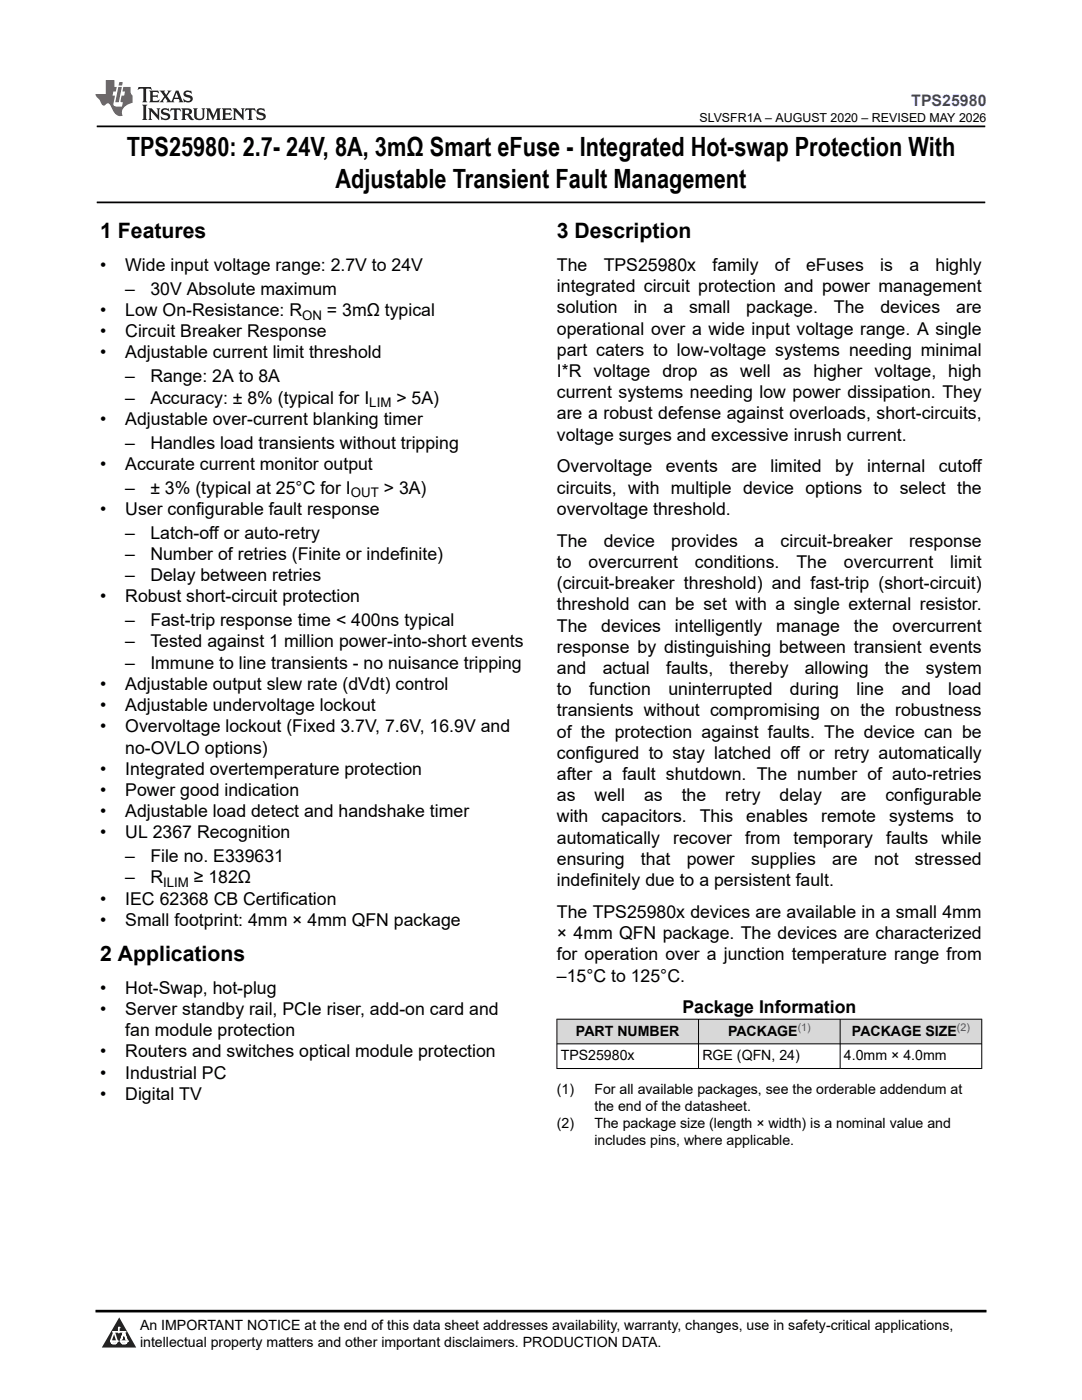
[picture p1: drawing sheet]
<svg xmlns="http://www.w3.org/2000/svg" width="216mm" height="279mm" viewBox="0 0 216 279" stroke-linecap="round" stroke-linejoin="round" font-family="sans-serif">
<defs><g id="words">
<g font-size="5.3">
<text x="25.3" y="31.2">TPS25980: 2.7- 24V, 8A, 3mΩ Smart eFuse - Integrated Hot-swap Protection With</text>
<text x="67" y="37.5">Adjustable Transient Fault Management</text>
</g>
<g font-size="4.2">
<text x="20" y="47.5">1 Features</text>
<text x="111.1" y="47.5">3 Description</text>
<text x="20" y="191.8">2 Applications</text>
</g>
<g font-size="3.5">
<text x="20" y="54.1">•</text>
<text x="25" y="54.1">Wide input voltage range: 2.7V to 24V</text>
<text x="25" y="58.8">–</text>
<text x="30" y="58.8">30V Absolute maximum</text>
<text x="111.1" y="54.1">The</text>
<text x="111.1" y="58.3">integrated circuit protection and power management</text>
<text x="120.5" y="54.1">TPS25980x</text>
<text x="142.2" y="54.1">family</text>
<text x="154.6" y="54.1">of</text>
<text x="160.8" y="54.1">eFuses</text>
<text x="175.7" y="54.1">is</text>
<text x="181.5" y="54.1">a</text>
<text x="186.7" y="54.1">highly</text>
<text x="20" y="63.1">•</text>
<text x="25" y="63.1">Low On-Resistance: R</text>
<text x="65.2" y="63.1">= 3mΩ typical</text>
<text x="111.1" y="62.5">solution</text>
<text x="126.5" y="62.5">in</text>
<text x="132.4" y="62.5">a</text>
<text x="137.5" y="62.5">small</text>
<text x="148.9" y="62.5">package.</text>
<text x="166.4" y="62.5">The</text>
<text x="175.7" y="62.5">devices</text>
<text x="190.8" y="62.5">are</text>
<text x="20" y="67.3">•</text>
<text x="20" y="71.5">•</text>
<text x="25" y="67.3">Circuit Breaker Response</text>
<text x="25" y="71.5">Adjustable current limit threshold</text>
<text x="111.1" y="71">part caters to low-voltage systems needing minimal</text>
<text x="111.1" y="66.8">operational over a wide input voltage range. A single</text>
<text x="25" y="76.3">–</text>
<text x="30" y="76.3">Range: 2A to 8A</text>
<text x="111.1" y="75.2">I*R voltage drop as well as higher voltage, high</text>
<text x="25" y="80.5">–</text>
<text x="30" y="80.5">Accuracy: ± 8% (typical for I</text>
<text x="79.1" y="80.5">&gt; 5A)</text>
<text x="111.1" y="79.5">current systems needing low power dissipation. They</text>
<text x="111.1" y="83.7">are a robust defense against overloads, short-circuits,</text>
<text x="20" y="84.8">•</text>
<text x="25" y="84.8">Adjustable over-current blanking timer</text>
<text x="25" y="89.5">–</text>
<text x="30" y="89.5">Handles load transients without tripping</text>
<text x="111.1" y="87.9">voltage surges and excessive inrush current.</text>
<text x="20" y="93.8">•</text>
<text x="25" y="93.8">Accurate current monitor output</text>
<text x="111.1" y="94.3">Overvoltage</text>
<text x="132.8" y="94.3">events</text>
<text x="145.9" y="94.3">are</text>
<text x="153.7" y="94.3">limited</text>
<text x="166.6" y="94.3">by</text>
<text x="173.1" y="94.3">internal</text>
<text x="187.3" y="94.3">cutoff</text>
<text x="25" y="98.5">–</text>
<text x="30" y="98.5">± 3% (typical at 25°C for I</text>
<text x="76.6" y="98.5">&gt; 3A)</text>
<text x="111.1" y="98.5">circuits, with multiple device options to select the</text>
<text x="20" y="102.8">•</text>
<text x="25" y="102.8">User configurable fault response</text>
<text x="25" y="107.5">–</text>
<text x="30" y="107.5">Latch-off or auto-retry</text>
<text x="111.1" y="102.8">overvoltage threshold.</text>
<text x="25" y="111.8">–</text>
<text x="30" y="111.8">Number of retries (Finite or indefinite)</text>
<text x="111.1" y="113.3">to</text>
<text x="111.1" y="109.1">The</text>
<text x="117.5" y="113.3">overcurrent</text>
<text x="120.5" y="109.1">device</text>
<text x="133.9" y="109.1">provides</text>
<text x="138.7" y="113.3">conditions.</text>
<text x="150.5" y="109.1">a</text>
<text x="155.8" y="109.1">circuit-breaker</text>
<text x="158.9" y="113.3">The</text>
<text x="168.4" y="113.3">overcurrent</text>
<text x="181.4" y="109.1">response</text>
<text x="189.6" y="113.3">limit</text>
<text x="25" y="116">–</text>
<text x="30" y="116">Delay between retries</text>
<text x="111.1" y="117.6">(circuit-breaker threshold) and fast-trip (short-circuit)</text>
<text x="20" y="120.2">•</text>
<text x="25" y="120.2">Robust short-circuit protection</text>
<text x="25" y="125">–</text>
<text x="30" y="125">Fast-trip response time &lt; 400ns typical</text>
<text x="111.1" y="121.8">threshold can be set with a single external resistor.</text>
<text x="25" y="129.2">–</text>
<text x="30" y="129.2">Tested against 1 million power-into-short events</text>
<text x="111.1" y="130.3">response by distinguishing between transient events</text>
<text x="111.1" y="126">The</text>
<text x="120" y="126">devices</text>
<text x="134.7" y="126">intelligently</text>
<text x="154.9" y="126">manage</text>
<text x="170.4" y="126">the</text>
<text x="178.1" y="126">overcurrent</text>
<text x="20" y="137.7">•</text>
<text x="25" y="133.4">–</text>
<text x="25" y="137.7">Adjustable output slew rate (dVdt) control</text>
<text x="30" y="133.4">Immune to line transients - no nuisance tripping</text>
<text x="111.1" y="134.5">and</text>
<text x="120.3" y="134.5">actual</text>
<text x="132.9" y="134.5">faults,</text>
<text x="145.6" y="134.5">thereby</text>
<text x="160.6" y="134.5">allowing</text>
<text x="176.6" y="134.5">the</text>
<text x="184.7" y="134.5">system</text>
<text x="20" y="141.9">•</text>
<text x="25" y="141.9">Adjustable undervoltage lockout</text>
<text x="111.1" y="138.7">to</text>
<text x="111.1" y="143">transients without compromising on the robustness</text>
<text x="117.5" y="138.7">function</text>
<text x="133.4" y="138.7">uninterrupted</text>
<text x="157.6" y="138.7">during</text>
<text x="170.9" y="138.7">line</text>
<text x="179.9" y="138.7">and</text>
<text x="189.2" y="138.7">load</text>
<text x="20" y="146.1">•</text>
<text x="25" y="146.1">Overvoltage lockout (Fixed 3.7V, 7.6V, 16.9V and</text>
<text x="111.1" y="147.2">of the protection against faults. The device can be</text>
<text x="20" y="154.6">•</text>
<text x="25" y="150.4">no-OVLO options)</text>
<text x="25" y="154.6">Integrated overtemperature protection</text>
<text x="111.1" y="151.4">configured to stay latched off or retry automatically</text>
<text x="111.1" y="155.7">after a fault shutdown. The number of auto-retries</text>
<text x="20" y="158.8">•</text>
<text x="25" y="158.8">Power good indication</text>
<text x="111.1" y="159.9">as</text>
<text x="118.6" y="159.9">well</text>
<text x="128.5" y="159.9">as</text>
<text x="136" y="159.9">the</text>
<text x="144.7" y="159.9">retry</text>
<text x="155.6" y="159.9">delay</text>
<text x="167.8" y="159.9">are</text>
<text x="176.7" y="159.9">configurable</text>
<text x="20" y="163.1">•</text>
<text x="20" y="167.3">•</text>
<text x="25" y="163.1">Adjustable load detect and handshake timer</text>
<text x="25" y="167.3">UL 2367 Recognition</text>
<text x="111.1" y="164.1">with</text>
<text x="120" y="164.1">capacitors.</text>
<text x="139.6" y="164.1">This</text>
<text x="148.9" y="164.1">enables</text>
<text x="163.8" y="164.1">remote</text>
<text x="177.4" y="164.1">systems</text>
<text x="192.9" y="164.1">to</text>
<text x="25" y="172.1">–</text>
<text x="30" y="172.1">File no. E339631</text>
<text x="111.1" y="172.6">ensuring</text>
<text x="111.1" y="168.4">automatically</text>
<text x="127.9" y="172.6">that</text>
<text x="134.3" y="168.4">recover</text>
<text x="137" y="172.6">power</text>
<text x="148.7" y="168.4">from</text>
<text x="149.9" y="172.6">supplies</text>
<text x="158.3" y="168.4">temporary</text>
<text x="166.1" y="172.6">are</text>
<text x="174.4" y="172.6">not</text>
<text x="176.8" y="168.4">faults</text>
<text x="182.6" y="172.6">stressed</text>
<text x="187.9" y="168.4">while</text>
<text x="25" y="176.3">–</text>
<text x="30" y="176.3">R</text>
<text x="38.7" y="176.3">≥ 182Ω</text>
<text x="111.1" y="176.8">indefinitely due to a persistent fault.</text>
<text x="20" y="180.5">•</text>
<text x="20" y="184.8">•</text>
<text x="25" y="180.5">IEC 62368 CB Certification</text>
<text x="25" y="184.8">Small footprint: 4mm × 4mm QFN package</text>
<text x="111.1" y="183.2">The TPS25980x devices are available in a small 4mm</text>
<text x="111.1" y="187.4">× 4mm QFN package. The devices are characterized</text>
<text x="111.1" y="191.7">for operation over a junction temperature range from</text>
<text x="111.1" y="195.9">–15°C to 125°C.</text>
<text x="20" y="198.3">•</text>
<text x="20" y="202.6">•</text>
<text x="25" y="198.3">Hot-Swap, hot-plug</text>
<text x="25" y="202.6">Server standby rail, PCIe riser, add-on card and</text>
<text x="136.2" y="202.2">Package Information</text>
<text x="25" y="206.8">fan module protection</text>
<text x="20" y="211">•</text>
<text x="20" y="215.3">•</text>
<text x="25" y="211">Routers and switches optical module protection</text>
<text x="25" y="215.3">Industrial PC</text>
<text x="20" y="219.5">•</text>
<text x="25" y="219.5">Digital TV</text>
</g>
<text font-size="3.2" fill="#00f" x="181.8" y="21.1">TPS25980</text>
<g font-size="2.8">
<text x="114.9" y="206.7">PART NUMBER</text>
<text x="145.3" y="206.7">PACKAGE</text>
<text x="170" y="206.7">PACKAGE SIZE</text>
<text x="111.9" y="211.6">TPS25980x</text>
<text x="140.2" y="211.6">RGE (QFN, 24)</text>
<text x="168.4" y="211.6">4.0mm × 4.0mm</text>
<text x="111.1" y="218.4">(1)</text>
<text x="118.6" y="218.4">For all available packages, see the orderable addendum at</text>
<text x="118.6" y="221.8">the end of the datasheet.</text>
<text x="111.1" y="225.2">(2)</text>
<text x="118.6" y="225.2">The package size (length × width) is a nominal value and</text>
<text x="118.6" y="228.6">includes pins, where applicable.</text>
<text x="27.9" y="265.5">An IMPORTANT NOTICE at the end of this data sheet addresses availability, warranty, changes, use in safety-critical applications,</text>
<text x="27.9" y="268.9">intellectual property matters and other important disclaimers. PRODUCTION DATA.</text>
</g>
<g font-size="2.6">
<text x="60.3" y="63.8">ON</text>
<text x="73.7" y="81.2">LIM</text>
<text x="70" y="99.2">OUT</text>
<text x="32.5" y="177">ILIM</text>
</g>
<text font-size="2.5" x="139.6" y="24.3">SLVSFR1A – AUGUST 2020 – REVISED MAY 2026</text>
<g font-size="2.1" fill="#00f">
<text x="159.2" y="205.7">(1)</text>
<text x="191" y="205.7">(2)</text>
</g>
</g></defs>
<path d="M19.3 25.2h177.3M19.3 40.4h177.3" fill="none" stroke="#000" stroke-width=".35"/>
<g fill="#d8d8d8">
<path d="M111.1 203.4h84.8v4.9h-84.8z" fill-rule="evenodd"/>
<path d="M111.2 203.5h28.1v4.8h-28.1z" fill-rule="evenodd"/>
<path d="M139.4 203.5h28.2v4.8h-28.2z" fill-rule="evenodd"/>
<path d="M167.7 203.5h28.1v4.8h-28.1z" fill-rule="evenodd"/>
</g>
<path d="M111.1 203.4h84.9M111.1 208.3h84.9M111.1 213.2h84.9M111.1 203.3v10M139.4 203.3v10M167.6 203.3v10M195.9 203.3v10" fill="none" stroke="#000" stroke-width=".2"/>
<path d="M0 0h215.9v23.8h-215.9z" fill-rule="evenodd" fill="#fff"/>
<path d="M27.7 17.4l-.2 .6 .5-.3h.6v.2v2.1l-.2 .4h1l-.2-.4v-2.1v-.2h.5l.5 .3-.1-.6zM29.8 18.1l.2 .4v1.5l-.2 .4h1.9l.1-.6a1.08 1.08 0 0 1-1.3 .2v-.7h.6l.4 .2v-.6l-.4 .2h-.6v-.6l.2-.1a1 1 0 0 1 1 .2l-.1-.5zM31.8 18.1l1 1.1-1 1.2h.9l-.2-.2 .4-.7 .5 .7-.2 .2h1.6l-.2-.2 .1-.4h1l.1 .4-.1 .2h.9l-.2-.3-.8-2h-.5l-1 2.2-.8-1.1 .9-1.1h-.8l.2 .2-.5 .7-.3-.7 .1-.2zM35.2 18.5l.4 1h-.8zM36.8 18.2a.65 .65 0 0 0-.2 .8 .65 .65 0 0 0 .6 .4l.7 .2 .1 .2a.79 .79 0 0 1-.7 .4 .79 .79 0 0 1-.7-.5l.1 .7 .2-.1a.93 .93 0 0 0 1.1 .1 .93 .93 0 0 0 .4-1 1.46 1.46 0 0 0-1.2-.6l-.1-.3a1.09 1.09 0 0 1 1.2 .2l-.2-.6-.1 .1-.6-.2zM28.4 20.9l.2 .4v2.3l-.2 .3h1l-.2-.3v-2.3l.2-.4zM29.6 21.6l.2 .4v1.6l-.2 .3h.8l-.3-.3v-1.4l1.7 1.8v-2l.2-.4h-.8l.2 .2 .1 1.1-1.2-1.3zM32.3 21.8a.65 .65 0 0 0-.2 .7 .65 .65 0 0 0 .7 .4l.6 .2 .1 .2a.79 .79 0 0 1-.7 .4 .79 .79 0 0 1-.7-.5l.1 .7 .2-.1a.93 .93 0 0 0 1.1 .1 .93 .93 0 0 0 .4-.9 1.46 1.46 0 0 0-1.2-.6l-.1-.4a1.09 1.09 0 0 1 1.2 .2l-.2-.6-.1 .1-.6-.1zM34.1 21.6l-.1 .7a.63 .63 0 0 1 .7-.4l.1 1.7-.3 .3h1l-.2-.3v-1.7a.66 .66 0 0 1 .8 .4l-.1-.7zM36.2 21.6l.2 .4v1.6l-.2 .3h.9l-.2-.2v-.7h.5l.1 .2a.79 .79 0 0 0 1.2 .6l-1-.9a.61 .61 0 0 0 .6-.6 .61 .61 0 0 0-.5-.6zM36.9 21.9h.2a.47 .47 0 0 1 .5 .1 .47 .47 0 0 1 .1 .5l-.2 .2h-.6zM38.5 21.6l.2 .2a2.27 2.27 0 0 0 .4 2 1.04 1.04 0 0 0 1.7-.7v-1.3l.2-.2h-.8l.2 .4v1.1a.6 .6 0 0 1-.6 .6 .6 .6 0 0 1-.6-.6v-1.1l.3-.4zM41.1 21.6l.2 .4v1.6l-.2 .3h.7l-.2-.3v-1.5l.9 1.9 .8-1.9v1.5l-.2 .3h1l-.3-.3v-1.6l.3-.4h-.8l-.7 1.5-.7-1.5zM44.3 21.6l.2 .4v1.6l-.2 .3h1.9l.1-.5a1.09 1.09 0 0 1-1.3 .1v-.6h.6l.4 .1v-.6l-.4 .2h-.6v-.6l.2-.1a1.01 1.01 0 0 1 1 .3l-.1-.6zM46.4 21.6l.3 .4v1.6l-.3 .3h.8l-.2-.3v-1.4l1.6 1.8v-2l.2-.4h-.7l.2 .2v1.1l-1.2-1.3zM49 21.6l-.1 .7a.63 .63 0 0 1 .8-.4v1.7l-.3 .3h1l-.2-.3v-1.7a.66 .66 0 0 1 .8 .4l-.1-.7zM51.4 21.8a.65 .65 0 0 0-.2 .7 .65 .65 0 0 0 .6 .4l.6 .2 .2 .2a.79 .79 0 0 1-.8 .4 .79 .79 0 0 1-.6-.5l.1 .7 .2-.1a.93 .93 0 0 0 1 .1 .93 .93 0 0 0 .5-.9 1.46 1.46 0 0 0-1.3-.6l-.1-.4a1.09 1.09 0 0 1 1.3 .2l-.2-.6-.2 .1-.5-.1z" fill="#231f20"/>
<path d="M21.1 16v2.8h-2.1l.1 .3 .9 1a.95 .95 0 0 0 .9 .9 .59 .59 0 0 1 .6-.4 .59 .59 0 0 1 .5 .4l.4 .8a1.59 1.59 0 0 0 2.1 1.3 1.61 1.61 0 0 1 1-2.2l1-.4-.1-1.5a1.59 1.59 0 0 1-.4-1.6h-1.4l-.2 .9h.5l-.1 .8h-.5l-.2 1v.2l.4 .1-.2 .9h-.6a.73 .73 0 0 1-1.1-.7l.3-1.5h-.5l.2-.8h.5l.2-.9h-.5v-1.4zM23.6 17.4l-.6 3h.7l.6-3zM23.8 16.4l-.1 .7h.7l.1-.7z" fill="#ed1c24"/>
<path d="M0 261.4h215.9v18h-215.9z" fill-rule="evenodd" fill="#fff"/>
<path d="M23.8 262.9l3.4 6h-6.9z" fill="#231f20"/>
<path d="M22.1 267.7h1.3l-.4 .5h-.3a.55 .55 0 0 1-.6-.5z" fill-rule="evenodd" fill="#fff"/>
<path d="M22.1 267.7h1.3l-.4 .5h-.3a.55 .55 0 0 1-.6-.5z" fill="none" stroke="#231f20" stroke-width=".34"/>
<path d="M22.1 267.7h1.3l-.4 .5h-.5zM23.7 265.9h.1M23.7 264.9v1z" fill="none" stroke="#fff" stroke-width=".34"/>
<circle cx="23.7" cy="264.9" r=".17" fill="#fff"/>
<path d="M22.6 265.8h.1M22.6 265.8h2.3z" fill="none" stroke="#fff" stroke-width=".34"/>
<circle cx="24.9" cy="265.8" r=".17" fill="#fff"/>
<path d="M24 267.7h.1" fill="none" stroke="#fff" stroke-width=".34"/>
<path d="M24.7 265.8l-.7 1.9z" fill="#fff"/>
<path d="M24.7 265.8l-.7 1.9z" fill="none" stroke="#fff" stroke-width=".34"/>
<path d="M24.7 265.8l.7 1.9z" fill="#fff"/>
<path d="M24.7 265.8l.7 1.9zM25.3 267.7h.1" fill="none" stroke="#fff" stroke-width=".34"/>
<circle cx="22.1" cy="267.7" r=".17" fill="#fff"/>
<path d="M22.8 265.8l-.7 1.9zM22.8 265.8l.6 1.9z" fill="none" stroke="#fff" stroke-width=".34"/>
<circle cx="23.4" cy="267.7" r=".17" fill="#fff"/>
<path d="M24.1 267.7h1.3a.65 .65 0 0 1-.6 .5 .65 .65 0 0 1-.7-.5z" fill-rule="evenodd" fill="#fff"/>
<path d="M24.1 267.7h1.3a.65 .65 0 0 1-.6 .5 .65 .65 0 0 1-.7-.5z" fill="none" stroke="#231f20" stroke-width=".34"/>
<path d="M24 267.7h.1M24.1 267.7h1.3l-.4 .5h-.5z" fill="none" stroke="#fff" stroke-width=".34"/>
<circle cx="25.4" cy="267.7" r=".17" fill="#fff"/>
<path d="M19 261.7h177.8" fill="none" stroke="#000" stroke-width=".53"/>
<use href="#words"/>
</svg>
